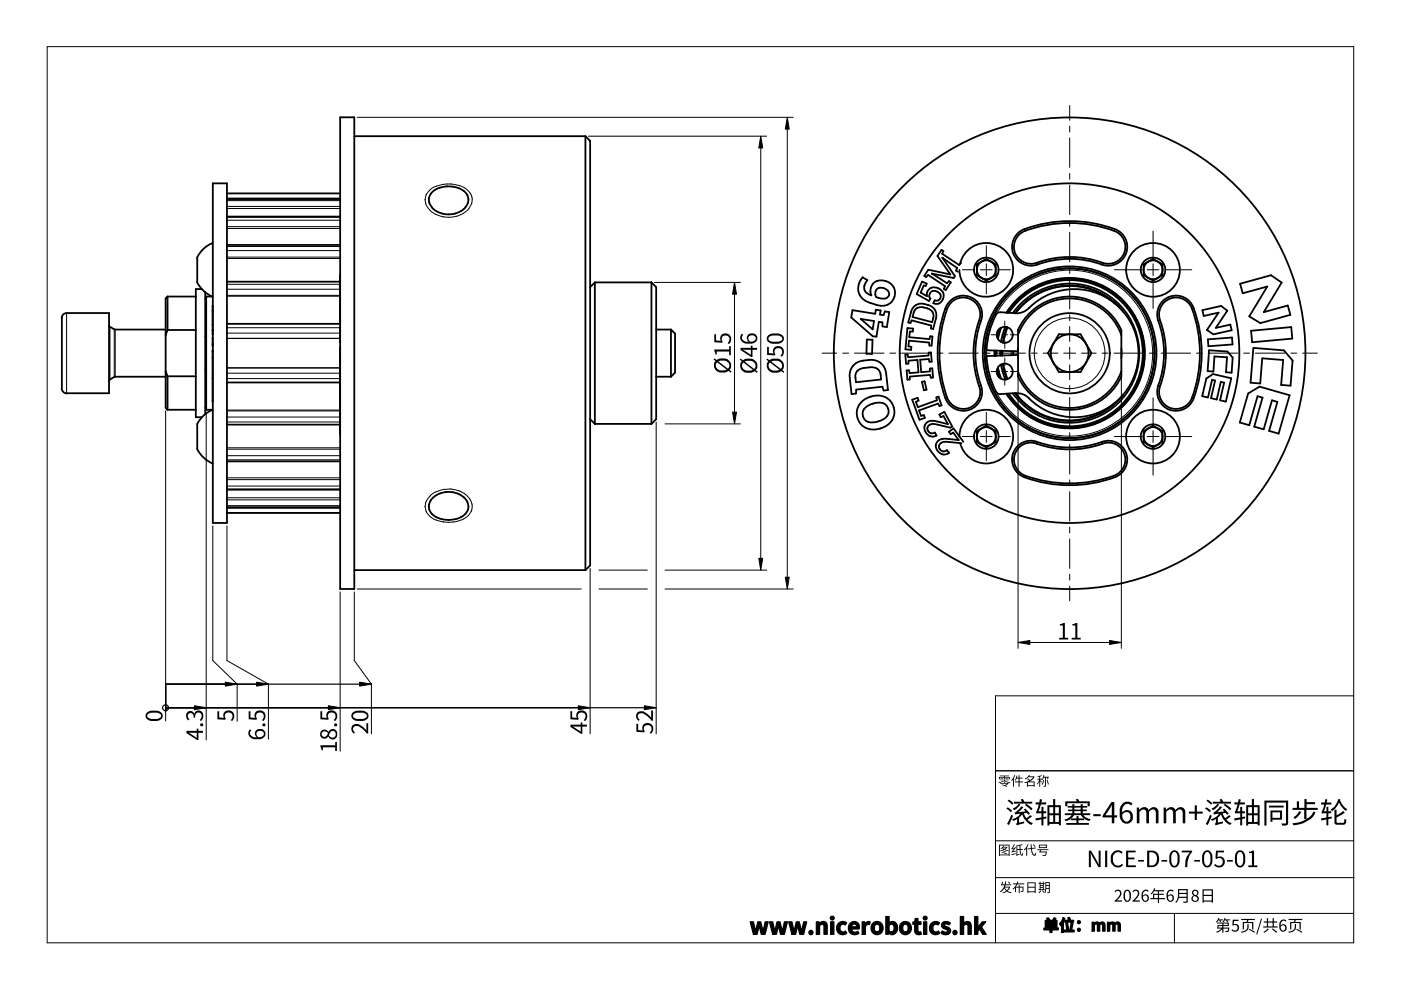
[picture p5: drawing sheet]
<svg xmlns="http://www.w3.org/2000/svg" width="297mm" height="210mm" viewBox="0 0 297 210" stroke-linecap="round" stroke-linejoin="round" font-family="sans-serif">
<g fill="none" stroke="#000" stroke-width=".38">
<path d="M45.1 38.9h3v72h-3zM72.1 24.9h3v100h-3zM75.1 28.9h49M124.1 28.9l1 1v90l-1 1M124.1 28.9v92h-49M41.8 59.8l.7 1.1 .9 1 1.7 1M41.8 54.6v5.2M45.1 51.5l-1.7 1-.9 1-.7 1.1M48.1 45.9h24M48.1 51.9h24M72.1 59.7h-24M72.1 59.9h.1"/>
<path d="M72.1 58.4v10.1M72.1 42.2h-24M72.1 41h-24M91.7 40.7a5.5 5.5 0 0 1 7.3 .5 2.75 2.75 0 0 1-1.8 3.8 4.8 4.8 0 0 1-6-1.6l-.2-.4a2.27 2.27 0 0 1 .7-2.3zM99.2 43h.1M126.1 59.9l-1 1M126.1 59.9h12M126.1 59.9v30M138.1 59.9l1 1v28l-1 1M138.1 59.9v30M182.9 58.8l1 .6a1.81 1.81 0 0 0-.6 1.9 1.81 1.81 0 0 0 1.4 1.3 2.28 2.28 0 0 1 .5-2.6 2.28 2.28 0 0 1 2.7-.4 2.72 2.72 0 0 1 1.6 3.6 2.72 2.72 0 0 1-3.7 1.4l-1.3-.4a3.2 3.2 0 0 1-1.6-5.4zM195.5 59.7l1 .4-.2 .5-.5-.1-.6 1.5 1.3 .8a1.63 1.63 0 0 1 .8-1.8 1.63 1.63 0 0 1 2 .3 1.69 1.69 0 0 1 .7 2 1.69 1.69 0 0 1-1.8 1.1l-.3-.1 .3-.6a.97 .97 0 0 0 1.3-.7 .97 .97 0 0 0-.9-1.2 1.02 1.02 0 0 0-1.3 .2 1.02 1.02 0 0 0 0 1.3l-.3 .5-2.6-1.5z"/>
<path d="M199.8 54.7l2.7 3.8-.3 .5-4.6-1 3.2 2.1 .4-.5 .4 .3-1.1 1.6-.4-.3 .3-.5-3.6-2.4-.4 .4-.4-.2 .8-1.3 4.7 1-2.7-3.9 .8-1.3 .4 .2-.2 .6 3.5 2.4 .5-.5M199.8 54.6l3.1 2.2-.2 .6 .4 .2M199.8 54.6v.1M203.5 56a5.7 5.7 0 0 1 9.1-3.3 5.7 5.7 0 0 1-1 9.6 5.7 5.7 0 0 1-8.2-5.1M207.1 56l2-1.1 2 1.1v2.4l-2 1.1-2-1.1zM215.9 49.4a8.9 8.9 0 0 1 4-1.7 27.2 27.2 0 0 1 17.2 1.2 4 4 0 0 1 1.5 5.2 4 4 0 0 1-5 2 20.6 20.6 0 0 0-14.5 .2 4 4 0 0 1-4.1-2.2 4 4 0 0 1 .9-4.7zM216.1 49.7a16.3 16.3 0 0 1 6.6-2.1 26.6 26.6 0 0 1 14.2 1.7 3.6 3.6 0 0 1 1.3 4.6 3.6 3.6 0 0 1-4.4 1.8 20.9 20.9 0 0 0-14.7 .2 3.6 3.6 0 0 1-3.8-2 3.6 3.6 0 0 1 .8-4.2zM242.5 56l2-1.1 2 1.1v2.4l-2 1.1-2-1.1zM13.1 67.4v15a1.11 1.11 0 0 0 1 1M14.1 66.4a1.03 1.03 0 0 0-1 1M14.1 66.4h9v17h-9M23.1 69l.2 .3"/>
<path d="M23.3 69.3l1.1 .6M24.4 79.9l-1.1 .6M24.4 69.9h10.7M35.1 79.9h-10.7M35.1 78.7l.4 1.1M35.5 62.9h6M35.5 70h6M35.5 62.9v7.1M35.5 62.9l-.4 .4v23.2l.4 .4M35.5 70l-.4 1M35.5 79.8v7.1M41.5 79.8h-6"/>
<path d="M42.8 61.3h-1.3v27.2h1.3M43.5 62v25.8M43.5 63.4h.2M43.7 78.4h-.2M43.7 71.4h-.2M45.1 62.9h-1.4v24h1.4M45.1 65.9h.1M45.1 68.8h.1M45.1 64.9v6M45.1 71.6v1.8M45.1 74.3v4.7M45.1 79.3v5.9"/>
<path d="M45.1 70h.1M45.1 73h.1M45.1 74.5h.1M45.1 75.8h.1M48.1 68.7h24M72.1 74.3h.1M72.1 76.4h.1M72.1 69.4v3.2M72.1 73.8v8M72.1 64.8h.1M72.1 66.8h.1M72.1 71.8h.1"/>
<path d="M139.1 69.9h3.2M142.3 69.9v10M142.3 69.9l.8 .8v8.3l-.8 .9M142.3 79.9h-3.2M181.2 77.3a5.7 5.7 0 0 1 5.1-.6 3.2 3.2 0 0 1 1.6 2.5l.4 3.5-1 .1-.2-.8-5.6 .6v.8l-1 .1-.3-3.4a3.2 3.2 0 0 1 1-2.8zM181.8 78.7l.3-.3a5.6 5.6 0 0 1 3.6-.4 1.61 1.61 0 0 1 1 1.4l.1 1.1-5.3 .5a2.52 2.52 0 0 1 .3-2.3zM182.5 67.6l2.8 .5-.3 1.7zM182.5 67.6v.1M183.8 72h1.2l-.1 3h-1.2zM184.7 62.6h.1M186 61.2a1.8 1.8 0 0 1 2.5 1.1 1.27 1.27 0 0 1-1.8 1 1.14 1.14 0 0 1-1.1-.8 1.14 1.14 0 0 1 .4-1.3zM188.5 66.2l-.9-.2-.3 .8-.7-.1 .1-.9-1-.1-.1 .8-4.9-.7-.2 1.5 4.6 4"/>
<path d="M188.5 66.2l-.5 3.2-.9-.2v-.8l-.8-.2-.5 3.2-.7-.1M191.9 75.2l.5-.1 .2 .6 4.3-.3v-.6l.5-.1 .1 2h-.4l-.2-.6-1.8 .2 .2 2.6 1.8-.1 .1-.7h.5l.1 1.9-.4 .1-.2-.6-4.3 .3v.7h-.5l-.2-2h.5l.2 .6 1.8-.1-.2-2.7-1.9 .2v.6h-.5zM192.4 69.6l1.2 .1-.1 .6h-.6l-.1 1.2 4.3 .4 .1-.6h.5l-.2 2h-.5v-.7l-4.3-.4-.1 1.2 .6 .1v.7l-1.2-.1zM193.7 65.1a3.1 3.1 0 0 1 4.5 .6l.3 .7v.7l-.7 2.7-.4-.2v-.6l-4.1-1.1-.3 .6-.4-.1 .7-2.6zM194.1 65.6a2.76 2.76 0 0 1 3.7 .8 2.63 2.63 0 0 1-.2 1.9l-4.1-1.1 .3-1.1zM197.9 64.3h.1M201.3 64a4 4 0 0 1 5-.7 4 4 0 0 1 1.7 4.7 20.9 20.9 0 0 0 .2 14.5 4 4 0 0 1-3 4.5 4 4 0 0 1-4.8-2.5 27.8 27.8 0 0 1 .4-19.9zM201.6 64.2a3.6 3.6 0 0 1 4.5-.6 3.6 3.6 0 0 1 1.5 4.3 21.3 21.3 0 0 0 .2 14.7 3.6 3.6 0 0 1-2.7 4 3.6 3.6 0 0 1-4.3-2.3 27.4 27.4 0 0 1 .4-19.5zM209.2 75.5a17.3 17.3 0 0 0 2.2 7.8l.6 .3M209.2 75.5l6.6-.2v.7M209.2 74.3l6.6 .2M210.8 74.4v1.1"/>
<path d="M210.9 74.4v1.1M211 74.4v1.1M211.3 74.4v1.1M211.3 78.5l.5 1.4M211.3 78.8l.2 .8M211.4 78.3l.5 1.8M211.5 70.1l-.2 .9M211.6 77.9l.7 2.4M211.8 69.9l-.5 1.4M211.9 69.7l-.5 1.8M212 74.4v1M212.2 77.3l.9 3.2"/>
<path d="M212.3 69.5l-.7 2.4M212.4 74.4v1M212.6 74.4v1M212.6 77.1l.9 3.3M212.7 77.1l.9 3.3M213 79.1l.2 .1M213.1 69.3l-.9 3.2M213.2 70.6l-.2 .1M213.4 66.3a15.9 15.9 0 0 1 23.8-3.5 15.9 15.9 0 0 1 0 24.2 15.9 15.9 0 0 1-23.8-3.5M213.4 66.3a15.9 15.9 0 0 1 23.8-3.4 15.9 15.9 0 0 1 0 24 15.9 15.9 0 0 1-23.8-3.4M213.5 69.4l-.9 3.3M213.6 66.3a15.8 15.8 0 0 1 23.5-3.3 15.8 15.8 0 0 1 0 23.8 15.8 15.8 0 0 1-23.5-3.3"/>
<path d="M213.6 69.4l-.9 3.3M213.9 66.4a15.5 15.5 0 0 1 23.1-3.2 15.5 15.5 0 0 1 0 23.4 15.5 15.5 0 0 1-23.1-3.1M214.7 66.4a14.8 14.8 0 0 1 21.9-2.5 14.8 14.8 0 0 1 0 22 14.8 14.8 0 0 1-21.9-2.5M214.8 74.5v.8M215.3 66.4a3.8 3.8 0 0 0 2.9-1.2 13.6 13.6 0 0 1 19.4 .3 13.6 13.6 0 0 1-.5 19.3 13.6 13.6 0 0 1-19.3-.7l-1.4-.7h-1.1a14.3 14.3 0 0 0 21.1 2M215.3 66.4l-3.7-.1a13.4 13.4 0 0 0-2.3 6.2l-.1 1.8M215.7 65.7l.2 .1M215.8 73.8v.7M215.8 79.8a12 12 0 0 0 11 7.1 12 12 0 0 0 10.9-7.1M215.8 78.7a11.6 11.6 0 0 0 11 7.8 11.6 11.6 0 0 0 10.9-7.8M215.8 71a11.6 11.6 0 0 1 11-7.7 11.6 11.6 0 0 1 10.9 7.7M215.8 79.8v-9.8a12 12 0 0 1 11-7.1 12 12 0 0 1 10.9 7.1v9.8"/>
<path d="M217.6 63.9v.1M220 62.2l.2 .1M222.5 61.1v.2M224.5 70.9h4.6l2.3 4-2.3 4h-4.6l-2.3-4zM225.4 60.6l.1 .1M228.1 60.6l-.1 .1M231 61.1l.1 .2M233.5 62.2l-.1 .1M236 63.9l-.1 .1M236.4 64.4a14.2 14.2 0 0 0-21.1 2M237.7 73.8v2.2M238.2 66.1a14.3 14.3 0 0 0-23 .3"/>
<path d="M246.6 63.7a4 4 0 0 1 6.5 1.6 27.1 27.1 0 0 1-.4 19.9 4 4 0 0 1-5.1 1.5 4 4 0 0 1-2-5 20.6 20.6 0 0 0-.2-14.4 4.1 4.1 0 0 1 1.2-3.6zM246.9 64a3.6 3.6 0 0 1 5.8 1.5 27.1 27.1 0 0 1-.3 19.5 3.6 3.6 0 0 1-4.6 1.4 3.6 3.6 0 0 1-1.8-4.5 21 21 0 0 0-.2-14.7 3.6 3.6 0 0 1 1.1-3.2zM254.9 65.8l4-.9 1.3 1-2.4 3.6 3.1-.7 .2 1.2-3.8 .9-1.4-.9 2.5-3.7-3.2 .7zM256.1 71.9l5.1-.3 .1 1.4-5.1 .4zM256.3 74.3l3.9 .2 1.2 1.3-.3 3.2-1.2-.1 .3-3.1-2.7-.2-.2 3.2-1.3-.1zM262.9 60.2l6.6-1.8 2.2 1.5-3.7 6.3 5-1.4 .6 2-6.4 1.7-2.3-1.4 3.8-6.4-5.2 1.5zM265.5 72.6l8.5-.8-.2-2.4-8.5 .7 .2 2.5M265.7 73.8l6.5 .5 1.9 2.1-.5 5.4-2-.2 .5-5.3-4.5-.3-.4 5.3-2.1-.2zM23.3 80.5l-.2 .3M41.5 86.9h-6M41.8 95.2l.7 1.1 .9 .9 1.7 1.1M41.8 90v5.2"/>
<path d="M43.5 86.4h.2M45.1 80.2h.1M45.1 86.9l-1.7 1-.9 .9-.7 1.2M48.1 97.8h24M72.1 83.8h.1M72.1 90h-24M72.1 81.1h-24M72.1 82v9.9M125.1 88.9l1 1M126.1 89.9h12M182.8 85.1a4.3 4.3 0 0 1 6.3 .3 3.7 3.7 0 0 1-3 5.6 3.5 3.5 0 0 1-4-1.7 3.5 3.5 0 0 1 .7-4.2zM183.5 86.4a3.9 3.9 0 0 1 4.3-.6 1.96 1.96 0 0 1 .5 2 1.96 1.96 0 0 1-1.6 1.4 3 3 0 0 1-3.4-.3 1.81 1.81 0 0 1 .2-2.5z"/>
<path d="M195.5 81l.5-.2 .4 1.8-.5 .2zM196.1 88.6l-.2-.6-.6 .2-.4-1.2 4-1.4 .3 .5 .4-.2-.6-1.8-.5 .2 .1 .6-4 1.4-.4-1.1 .6-.3-.3-.6-1.1 .4 1.6 4.3 1.1-.4M196.3 89.8a2.29 2.29 0 0 1 2.6-.4l2.1 .5-1-1.7-.5 .3-.3-.6 1-.6 1.7 3.1-.4 .3-2.6-.7a1.56 1.56 0 0 0-2.3 .8 1.04 1.04 0 0 0 1.6 .9l.3 .6a1.76 1.76 0 0 1-2.1-.4 1.76 1.76 0 0 1-.1-2.1zM198.6 92.3h-.1M203.4 92.6a5.7 5.7 0 0 1 8.2-5.1 5.7 5.7 0 0 1 1.1 9.5 5.7 5.7 0 0 1-9.1-3M204.3 93.7l-2.1-2.9-1 .7 .4 .5 .5-.3 1.1 1.6-2.1-.2a2.09 2.09 0 0 0-2.7 1.3 1.78 1.78 0 0 0 .9 1.7 1.78 1.78 0 0 0 1.9-.1l-.4-.6a1.03 1.03 0 0 1-1.7-.5 1.03 1.03 0 0 1 1.2-1.2l3.5 .3M207.1 91.4l2-1.2 2 1.2v2.3l-2 1.2-2-1.2zM215.2 83.4a14.4 14.4 0 0 0 23 .3M215.3 83.3l-3.2 .3M215.6 94.7a3.9 3.9 0 0 1 4.3-1 21.1 21.1 0 0 0 14.5-.2 4 4 0 0 1 4.5 3 4 4 0 0 1-2.6 4.7 27.5 27.5 0 0 1-19.8-.4 4 4 0 0 1-.9-6.1zM215.9 84l-.2 .1M215.9 95a3.5 3.5 0 0 1 3.9-.9 21.4 21.4 0 0 0 14.7-.2 3.6 3.6 0 0 1 4 2.7 3.6 3.6 0 0 1-2.3 4.3 27.5 27.5 0 0 1-19.5-.4 3.6 3.6 0 0 1-.8-5.5z"/>
<path d="M217.6 85.8v.2M220.2 87.5l-.2 .1M222.5 88.5v.1M225.5 89.1l-.1 .1M228 89.1l.1 .1M231.1 88.5l-.1 .1M233.4 87.5l.1 .1M235.9 85.8l.1 .2M242.5 91.4l2-1.2 2 1.2v2.3l-2 1.2-2-1.2zM255.8 80.3l1.4-1 3.8 .9-1.1 5-1.2-.3 .8-3.8-.7-.1-.8 3.7-1.2-.3 .8-3.7-.6-.2-.9 3.8-1.2-.3zM264.6 83.4l2.4-1.4 6.4 1.8-2.3 8.1-2-.5 1.7-6.2-1.1-.3-1.8 6.1-2-.5 1.8-6.2-1.1-.3-1.7 6.2-2-.6zM48.1 108.7h24"/>
<path d="M48.1 107.6h24M48.1 103.8h24M91.7 105.6a4.9 4.9 0 0 1 7.4 .8 2.54 2.54 0 0 1-1.9 3.5 5.6 5.6 0 0 1-5.8-1.2 2.29 2.29 0 0 1 .3-3.1z"/>
<circle cx="209.1" cy="57.2" r="2.6"/>
<circle cx="209.1" cy="57.2" r="2"/>
<circle cx="244.5" cy="57.2" r="2"/>
<circle cx="244.5" cy="57.2" r="2.61"/>
<circle cx="244.5" cy="57.2" r="5.7"/>
<circle cx="213" cy="71" r="1.69"/>
<circle cx="213" cy="78.8" r="1.7"/>
<circle cx="226.8" cy="74.9" r="36"/>
<circle cx="226.8" cy="74.9" r="18"/>
<circle cx="226.8" cy="74.9" r="18.4"/>
<circle cx="226.8" cy="74.9" r="4"/>
<circle cx="226.8" cy="74.9" r="8.5"/>
<circle cx="226.8" cy="74.9" r="50"/>
<circle cx="209.1" cy="92.6" r="2.6"/>
<circle cx="209.1" cy="92.6" r="1.99"/>
<circle cx="244.5" cy="92.6" r="2.61"/>
<circle cx="244.5" cy="92.6" r="5.7"/>
<circle cx="244.5" cy="92.6" r="1.99"/>
</g>
<g fill="none" stroke="#000" stroke-width=".21">
<path d="M48.1 42h24M48.1 53.1h24M48.1 48.1h24M48.1 54.8h24M48.1 44.2h24M72.1 42.2h-24M72.1 43.8h-24M72.1 46.1h-24M72.1 52.3h-24M72.1 48.4h-24M72.1 46.7h-24M72.1 42.5h-24"/>
<path d="M72.1 54.5h-24M217.2 48.6l.2 .3M219.8 55.7l.2 .4M233.8 55.7l-.2 .4M236.4 48.6l-.2 .3M14.1 66.4v17M23.3 69.3v11.2M24.2 69.8v10.1M24.4 69.9v10M48.1 71.8h24M48.1 78h24M72.1 61.3h-24"/>
<path d="M72.1 78h-24M72.1 62.8h-24M72.1 70.6h-24M72.1 69.5h-24M72.1 71.7h-24M72.1 79.1h-24M72.1 60.3h-24M72.1 62.6h-24M200.5 65.3l.4 .1M207.6 67.9l.4 .1M209.2 74.3v1.2M211.2 66.6a17.6 17.6 0 0 1 26.7-5.3 17.6 17.6 0 0 1 0 27.2 17.6 17.6 0 0 1-26.7-5.3"/>
<path d="M214.4 74.5v.8M246 67.9l-.4 .1M253.1 65.3l-.4 .1M48.1 88.4h24M48.1 87.1h24M48.1 86.9h24M48.1 95.2h24M48.1 80.3h24M72.1 89.5h-24M72.1 97.5h-24M72.1 96.6h-24M72.1 94.9h-24"/>
<path d="M200.9 84.3l-.4 .2M208 81.7l-.4 .2M220 93.7l-.2 .3M233.6 93.7l.2 .3M245.6 81.7l.4 .2M252.7 84.3l.4 .2M48.1 108.7h24M48.1 107.2h24M48.1 105.5h24M48.1 103.7h24M48.1 103.1h24M48.1 101.3h24"/>
<path d="M72.1 106h-24M72.1 101.7h-24M72.1 107.7h-24M72.1 107.5h-24M217.4 100.8l-.2 .4M236.2 100.8l.2 .4"/>
<circle cx="226.8" cy="74.9" r="7.5"/>
</g>
<path d="M90.1 42.3l.2-1a4.3 4.3 0 0 1 3.7-2.2 5.5 5.5 0 0 1 5.9 2.2 3.3 3.3 0 0 1-2.4 4.3 6.7 6.7 0 0 1-3.5 .4M90.1 42.3v.1M90.1 42.4a4.2 4.2 0 0 0 3.9 3.6M94 46h.1M90.1 107.4a4.3 4.3 0 0 1 3.9-3.6l1.4-.1a4.6 4.6 0 0 1 4.7 3.5 3.4 3.4 0 0 1-3 3.3l-2 .2h-1.1M90.1 107.4h.1M90.1 107.4a3.6 3.6 0 0 0 3.5 3.2l.4 .1M94 110.7h.1" fill="none" stroke="#000" stroke-width=".21"/>
<path d="M10 9.9h277v190h-277z" fill="none" stroke="#000" stroke-width=".21"/>
<path d="M287 147.5h-75.9v52.4M211.1 163.4h75.9M211.1 178.3h75.9M249 193.7v6.2M286.9 193.7h-75.8M287.1 186.1h-76" fill="none" stroke="#000" stroke-width=".21"/>
<g fill="#000">
<path d="M151.4 74.1h3.2v-.7h.3v1.9h-.3v-.8h-2.6v.7h-.3zM151.4 70.9h.4v1.3l1 .1a1.14 1.14 0 0 1 .8-1.6 1.14 1.14 0 0 1 1.4 1.1v.5l-.3 .5-.2 .2-.2-.3a.84 .84 0 0 0 .4-1.1 .84 .84 0 0 0-1.1-.4 .84 .84 0 0 0-.4 1.1l-.1 .4-1.7-.1zM162.6 73.5h.4v1.4l1 .1a1.14 1.14 0 0 1 .8-1.6 1.14 1.14 0 0 1 1.4 1.1l-.3 1-.2 .1-.3-.2a.84 .84 0 0 0 .5-1.1 .84 .84 0 0 0-1.2-.4 .84 .84 0 0 0-.3 1.1l-.1 .4-1.7-.1zM224.7 132.3l1.1-.2v3.1h.7v.4h-1.9v-.4h.7v-2.6h-.6zM227.4 132.3l1-.2v3.1h.7v.4h-1.9v-.4h.8v-2.6h-.6zM39.8 151a.88 .88 0 0 1 1.4 .4 1 1 0 0 1 1.3-.7 1 1 0 0 1 .6 1.3l-.5 .9-.3-.2a.82 .82 0 0 0 .5-1 .82 .82 0 0 0-.8-.6 .81 .81 0 0 0-.6 1.1h-.4a.72 .72 0 0 0-.6-1 .7 .7 0 0 0-.6 .6 .7 .7 0 0 0 .4 .7l-.3 .2a1.27 1.27 0 0 1-.1-1.7zM46.1 150.8h.4v1.3l1 .1a1.14 1.14 0 0 1 .8-1.6 1.14 1.14 0 0 1 1.4 1.2l-.1 .5-.3 .5-.1 .1-.3-.2a.84 .84 0 0 0 .4-1.1 .84 .84 0 0 0-1.1-.4 .84 .84 0 0 0-.4 1.1l-.1 .3-1.6-.1zM52.7 150.8h.4v1.3l1 .1a1.14 1.14 0 0 1 .8-1.6 1.14 1.14 0 0 1 1.4 1.2l-.4 1-.1 .1-.3-.2a.84 .84 0 0 0 .5-1.1 .84 .84 0 0 0-1.2-.4 .84 .84 0 0 0-.4 1.1v.3l-1.7-.1zM67.9 158h3.2v-.7h.3v1.9h-.3v-.7h-2.6v.6h-.3zM67.9 150.8h.4v1.3l1 .1a1.14 1.14 0 0 1 .8-1.6 1.14 1.14 0 0 1 1.4 1.2l-.3 1-.2 .1-.3-.2a.84 .84 0 0 0 .5-1.1 .84 .84 0 0 0-1.2-.4 .84 .84 0 0 0-.4 1.1v.3l-1.7-.1zM74.7 153.9a1.32 1.32 0 0 1 1.9 0l1.1 1v-1.6h.4v2.2h-.3l-.9-.9a1.47 1.47 0 0 0-1.8-.6l-.2 .3a.79 .79 0 0 0 .4 1l-.3 .3a1.21 1.21 0 0 1-.3-1.7zM120.9 150.8h.4v1.3l1 .1a1.14 1.14 0 0 1 .8-1.6 1.14 1.14 0 0 1 1.4 1.2l-.1 .5-.2 .5-.2 .1-.3-.2a.84 .84 0 0 0 .5-1.1 .84 .84 0 0 0-1.2-.4 .84 .84 0 0 0-.4 1.1v.3l-1.7-.1z"/>
<path d="M135.1 151.2a1.32 1.32 0 0 1 1.9 0l1.1 1v-1.6h.3v2.2h-.2l-.9-.9a1.47 1.47 0 0 0-1.8-.6l-.2 .3a.79 .79 0 0 0 .3 1l-.2 .3a1.21 1.21 0 0 1-.3-1.7zM134.9 153.5h.4v1.3l1 .1a1.16 1.16 0 0 1 1.1-1.6 1.16 1.16 0 0 1 1 1.6l-.4 .7-.3-.3a.84 .84 0 0 0 .5-1.1 .84 .84 0 0 0-1.2-.4 .84 .84 0 0 0-.4 1.1v.4l-1.7-.1zM212 164.4h1.9v.2h-.9v.1h1.1v.5h-.2v-.3h-.9v.4h-.2v-.4h-.8v.3h-.2v-.5h1v-.1h-.8zM212.1 165.3h.6v.1h-.6zM212.1 165h.6v.2h-.6zM211.7 165.9l1.3-.5 .4 .3 .8 .2-.1 .1-1.2-.4-1.1 .4zM213.2 165.3h.6v.1h-.6zM213.2 165h.6v.2h-.6zM212.1 166h.9l-.2-.2 .1-.1 .2 .2-.1 .1 .9 .1-.7 .5 .3 .1-.1 .1-1-.4 .1-.1 .5 .2 .5-.3h-1.4zM214.4 172.7l.4 .3-.9 1.9-.4-.2zM213.4 171.4l.2-.2 1 .7-.3 .3zM213.6 169.8l.3-.3 1 .8-.3 .3z"/>
<path d="M214.7 171.4l1.3-1 .4 .2-.9 .9-.5 .3zM215 164.3l.2 .1-.2 .6v1.8h-.2v-1.5l-.3 .3-.1-.2zM215.5 164.5h.2l-.1 .4h.4v-.5h.2v.5h.6v.2h-.6v.6h.7v.2h-.7v.9h-.2v-.9h-.8v-.2h.8v-.6h-.5l-.2 .4-.1-.1zM217.6 170.4l1.3 1.1-.3 .3-1.3-1.1zM217.9 179l.2 .1-.3 .5v1.9h-.2v-1.6l-.4 .4-.1-.2zM215.1 172.3l1.1-.9 .3-.4 .5 .1-1.1 1.1 1.5-.2-.3-.4 .3-.2 1 1.1-.4 .3-.3-.4h-.6l.5 1.1 .8-.7 .4 .3-.9 .7 .7 .6 .4 .1-.3 .4a3.7 3.7 0 0 1-2-2.2l-.6 .6v1.1l1-.2 .1 .3-1.6 .5-.2-.3 .2-.3 .1-.8-.9 .5-.2-.4 1.3-.7 .4-.5-1.1 .2zM215 170h1.7l-.3-.5 .5-.1 .3 .6h1.6v.4h-3.8zM219 179.1l.1-.1 .5 .5-.2 .1zM218.5 179h.2l.1 .8 .8-.1v.2l-.8 .1 .3 1.1 .3 .1 .1-.4 .2 .1-.1 .2a.4 .4 0 0 1-.4 .4 .4 .4 0 0 1-.4-.5l-.2-1-.7 .1v-.2l.7-.1zM221.2 165.4h.2l-.4 1-.2-.1zM219.6 170.1h.8l.1-.7 .4 .1-.1 .6h1v.5h-1.1l-.5 1.4h.6v-.9h.4v.9h.6v.4h-.6v.8l.6-.1 .1 .4-.7 .1v1.4h-.4v-1.3l-1.2 .3-.1-.5 1.3-.2v-.9l-1 .1-.2-.4 .6-1.5h-.6zM221.9 165.4h.2l.3 .9-.2 .1z"/>
<path d="M220 164.6l.8-.2 .1 .1-.4 .1v.5h.4v.2l.3-1 .2 .1-.1 .3h1.1l-.2 .5h-.2l.1-.3h-.3l-.1 1.9h-.4l-.1-.2h.4v-1.7h-.3l-.3 .5-.5-.1 .4 .5-.1 .2-.3-.4v1.2h-.2v-1.2l-.3 .7-.1-.1 .4-.9h-.4v-.2h.4v-.4h-.3zM225.8 169.9h2.5l-.2-.4 .4-.1 .4 .5h2.1v1h-.4v-.6h-4.3v.6h-.5zM226.1 174.5h2.1v-.6h-1.2v-.4h1.2v-.5h.5v.5h1.2v.4h-1.2v.6h2.2v.4h-4.8zM231.8 172.6h1.6v.5h-1.6zM241 171.2h.5v.5a1.11 1.11 0 0 1 1-.6 1.11 1.11 0 0 1 1 .7 1.11 1.11 0 0 1 1.4-.6 1.11 1.11 0 0 1 .7 1.2v2.2h-.5v-2.1a.71 .71 0 0 0-.4-.9 .71 .71 0 0 0-.9 .4l-.2 .1v2.5h-.6v-2.1a.71 .71 0 0 0-.4-.9 .71 .71 0 0 0-.9 .4l-.1 .1v2.5h-.6zM246.7 171.2h.5v.5a1.11 1.11 0 0 1 1-.6 1.11 1.11 0 0 1 1 .7 1.11 1.11 0 0 1 1.4-.6 1.11 1.11 0 0 1 .7 1.2v2.2h-.6v-2.1a.71 .71 0 0 0-.4-.9 .71 .71 0 0 0-.9 .4l-.1 .1v2.5h-.6v-2.1a.71 .71 0 0 0-.4-.9 .71 .71 0 0 0-.9 .4l-.1 .1v2.5h-.6zM253.3 170.7h.5v1.4h1.2v.4h-1.2v1.3h-.5v-1.3h-1.2v-.4h1.2zM256.6 172.7l.3 .3-.9 1.9-.4-.2zM255.5 171.4l.3-.2 .9 .7-.3 .3zM255.8 169.8l.3-.3 .9 .8-.3 .3zM256.9 171.4l1.2-1 .4 .2-.9 .9-.5 .3zM259.7 170.4l1.4 1.1-.3 .3-1.3-1.1z"/>
<path d="M257.2 172.3l1.1-.9 .4-.4 .4 .1-1 1.1 1.5-.2-.4-.4 .3-.2 1 1.1-.3 .3-.3-.4h-.7l.6 1.1 .8-.7 .3 .3-.9 .7 .7 .6 .4 .1-.3 .4a3.7 3.7 0 0 1-1.9-2.2l-.7 .6v1.1l1.1-.2v.3l-1.6 .5-.2-.3 .3-.3v-.8l-.8 .5-.3-.4 1.4-.7 .4-.5-1.1 .2zM257.1 170h1.7l-.2-.5 .4-.1 .3 .6h1.7v.4h-3.9zM261.7 170.1h.8l.1-.7 .5 .1-.2 .6h1v.5h-1.1l-.5 1.4h.7v-.9h.4v.9h.5v.4h-.5v.8l.6-.1v.4l-.6 .1v1.4h-.4v-1.3l-1.2 .3-.1-.5 1.3-.2v-.9l-1.1 .1-.1-.4 .6-1.5h-.7zM268.1 169.7h5l-.1 5.2-.3 .1h-.9l-.1-.4 1-.1v-4.3h-4.2v4.8h-.4zM275.5 172l.4 .1-.3 .6-1 .9-.4-.3 1-.8zM275 169.9h.4v1.4h1.2v-1.9h.4v.7h1.8v.4h-1.8v.8h2.4v.4h-2.4v1.9l1.1-.9 .4-.7 .4 .2a4.1 4.1 0 0 1-2.5 2.3l-2.2 .5-.2-.4 2.2-.5 .8-.4h-.5v-2h-2.5v-.4h1zM280.1 170.1h.8l.1-.7 .4 .1-.1 .6h1v.5h-1.1l-.5 1.4h.5v-.9h.4v.9h.7v.4h-.7v.9l.7-.2 .1 .4-.8 .2v1.3h-.4v-1.2l-1 .2-.1-.5 1.1-.2v-.9l-.9 .1-.1-.4 .6-1.5h-.7zM282.9 171.7h.5v1.2l1.4-1 .3 .4-1.7 1v1.1h1.4l.2-.2v-.6l.3 .2a.74 .74 0 0 1-.3 1.1h-1.6l-.4-.2zM283.7 169.4l.5 .1v.1a3.1 3.1 0 0 0 1.5 2l-.4 .3-1-1-.4-.7-.8 1.3-.7 .5-.3-.3 .8-.7zM159.1 195.4h.6l.5 2.1 .5-2.1h.6l.5 2.1 .4-2.1h.7l-.7 2.7h-.8l-.4-1.9-.5 1.9h-.8zM163.1 195.4h.7l.4 2.1 .6-2.1h.6l.5 2.1 .4-2.1h.7l-.7 2.7h-.8l-.5-1.9-.4 1.9h-.8zM167.2 195.4h.7l.4 2.1 .5-2.1h.7l.4 2.1 .5-2.1h.6l-.6 2.7h-.8l-.5-1.9-.4 1.9h-.8z"/>
<path d="M173.1 195.4h.5l.1 .4a.92 .92 0 0 1 1.1-.4 .92 .92 0 0 1 .6 1v1.7h-.7v-1.6a.48 .48 0 0 0-.3-.5 .48 .48 0 0 0-.6 .3v1.8h-.7zM176.1 195.4h.7v2.7h-.7zM177.7 195.9a1.29 1.29 0 0 1 1.8-.2l-.3 .4a.72 .72 0 0 0-.9 0 .72 .72 0 0 0-.2 .9 .68 .68 0 0 0 .5 .6 .68 .68 0 0 0 .7-.2l.2 .4-.1 .2a1.33 1.33 0 0 1-1.5-.1 1.33 1.33 0 0 1-.5-1.3zM182.8 195.4h.6v.5a.8 .8 0 0 1 1.1-.5l-.1 .6a.64 .64 0 0 0-.9 .5v1.6h-.7zM194 194.7h.6v.7h.7v.6h-.7v1.4l.3 .2h.3l.1 .5-.5 .1a.83 .83 0 0 1-.9-1v-1.2h-.4v-.5l.5-.1zM195.8 195.4h.7v2.7h-.7zM197.4 195.9a1.3 1.3 0 0 1 1.8-.2l-.3 .4a.72 .72 0 0 0-.9 0 .72 .72 0 0 0-.2 .9 .68 .68 0 0 0 .5 .6 .68 .68 0 0 0 .7-.2l.2 .4-.8 .4a1.38 1.38 0 0 1-1.3-.9 1.38 1.38 0 0 1 .3-1.4zM199.8 195.7a1.29 1.29 0 0 1 1.7 0l-.3 .4-.3-.1a.34 .34 0 0 0-.6 0 .34 .34 0 0 0 .4 .5 .86 .86 0 0 1 .8 .9 .86 .86 0 0 1-1 .8h-.4l-.6-.4 .3-.4 .8 .2a.26 .26 0 0 0 .3-.2 .26 .26 0 0 0-.2-.3h-.1a.88 .88 0 0 1-.8-.5 .88 .88 0 0 1 0-.9zM203.6 194.3h.7v1.5a.91 .91 0 0 1 1.1-.4 .91 .91 0 0 1 .5 1v1.7h-.7v-1.6a.48 .48 0 0 0-.3-.5 .48 .48 0 0 0-.6 .3v1.8h-.7zM206.6 194.3h.7v2.3l1-1.2h.7l-.9 1.1 1 1.6h-.8l-.6-1.1-.4 .4v.7h-.7zM212.4 180.7l1.1 .2-.1 .2-1.1-.3zM212.7 180.4l.6 .2-.1 .1-.6-.2z"/>
<path d="M213.7 187l.2-.1 .3 .4-.2 .1zM214.4 181.1l1-.2v.2l-.9 .2zM215 179l.1 .1-.4 .8 .4-.1 .1-.2 .2 .1-.6 .8 .6-.1v.1l-.9 .3-.1-.2 .5-.6-.4 .1-.1-.2zM214.8 187.3h.7l.2-.4h.2l-.1 .4h1.4v.2h-1.5l-.3 .5h.6v-.4h.2v.4h.8v1l-.6 .1v-.2h.4v-.7h-.6v1.2h-.2v-1.2h-.6v.9h-.2v-.9l-.4 .4-.1-.2 .3-.2 .5-.7h-.7zM220.5 188.8h.2l-.4 .6-.1-.1zM220.9 188.9l.2-.1 .3 .4-.2 .1zM219.9 180.1h2.4v.1h-1.6l-.1 .3 1.4 .1a.68 .68 0 0 1-.2 .7 .68 .68 0 0 1-.8 .1v-.1l.6-.1 .1-.5h-1.4l.2-.5h-.6zM225.4 194.6l.4 .1-.3 .7v2.3h-.4v-1.7l-.3 .3-.2-.5zM225.8 195.1h.7l-.1-.5 .4-.1 .1 .5-.3 .1h1v.4h-1.8zM225.9 195.7l.4-.1 .2 1.4-.4 .1zM227.1 195.6l.4 .1-.3 1.5h.5v.4h-2.1v-.4h1.2zM230.9 180.4h.4l1.7 2.9-.1-2.9h.5v3.5h-.5l-1.7-3 .1 3h-.4z"/>
<path d="M231.5 195.5h.5v.3l.3-.2a.56 .56 0 0 1 .8 .2 .64 .64 0 0 1 .8-.3 .64 .64 0 0 1 .4 .7v1.2h-.5v-1.2l-.2-.3-.4 .2v1.3h-.5v-1.2l-.3-.3-.4 .2v1.3h-.5zM234.8 195.5h.4v.3l.3-.2a.56 .56 0 0 1 .9 .2 .64 .64 0 0 1 .7-.3 .64 .64 0 0 1 .4 .7v1.2h-.4v-1.2l-.3-.3-.4 .2v1.3h-.5v-1.2l-.2-.3-.4 .2v1.3h-.5zM236.4 188.9a.83 .83 0 0 1 1.2 0 .83 .83 0 0 1-.1 1.2l-.7 .8h1.1v.3h-1.6v-.2a1.78 1.78 0 0 0 1.1-1.8l-.3-.3-.6 .3-.2-.2zM236.1 180.6a1.42 1.42 0 0 1 1.9 .1l-.2 .3a1.09 1.09 0 0 0-1.4-.2 1.09 1.09 0 0 0-.4 1.3 1.11 1.11 0 0 0 .5 1.3 1.11 1.11 0 0 0 1.4-.3l.2 .3a1.5 1.5 0 0 1-1.8 .4 1.5 1.5 0 0 1-.8-1.7 1.5 1.5 0 0 1 .6-1.5zM238.8 180.4h2v.3h-1.6v1.1h1.3v.4h-1.3v1.3h1.6v.4h-2zM240.2 188.9a.83 .83 0 0 1 1.2 0 .83 .83 0 0 1-.1 1.2l-.7 .8h1.1v.3h-1.6v-.2a1.78 1.78 0 0 0 1.1-1.8l-.3-.3-.6 .3-.2-.2zM241.3 182.3h1.2v.4h-1.2zM246.2 182.3h1.3v.4h-1.3zM250.6 180.4h2.2v.2a4.8 4.8 0 0 0-1.1 3.3h-.4v-1.4l.3-.8 .7-1h-1.7zM253.2 182.3h1.2v.4h-1.2zM258.3 194.6l.2 .1-.1 .2h.9v.2h-.5l.1 .4h-.2l-.2-.4h-.2l-.3 .5-.2-.1zM257.8 180.4h1.7v.3h-1.3l-.1 1a1.14 1.14 0 0 1 1.6 .9 1.14 1.14 0 0 1-1.2 1.3l-1-.3-.1-.1 .2-.3a.84 .84 0 0 0 1.2 .4 .84 .84 0 0 0 .4-1.1 .84 .84 0 0 0-1.2-.4l-.3-.1z"/>
<path d="M259.6 194.6l.3 .1-.1 .2h1v.2h-.6l.2 .4h-.2l-.3-.4h-.2l-.3 .5-.2-.2zM260.2 182.3h1.2v.4h-1.2zM261.4 195h1.2v.3h-1v.7a.85 .85 0 0 1 1 .4 .85 .85 0 0 1-.3 1.1 .85 .85 0 0 1-1.1-.2v-.3a.6 .6 0 0 0 .9 .3 .6 .6 0 0 0 .2-.8 .6 .6 0 0 0-.8-.2l-.2-.1zM263.1 194.8h3v.3h-1.4l-.2 .4h1.2v1.6h-.2v-1.4h-1.8v1.4h-.2v-1.6h.8l.1-.4h-1.3zM264.5 195.9h.2v.6a1.07 1.07 0 0 1-.8 1.1l-.7 .2-.1-.2a1.39 1.39 0 0 0 1.3-.8zM264.8 180.6l1.1-.2v3.1h.7v.4h-1.9v-.4h.7v-2.6h-.6zM264.9 196.9l1.1 .7-.1 .2-1.2-.7zM267.4 194.8h.2l-1 3.3h-.3zM267.9 197.6l.9-.7 .2 .1-.9 .8zM269.6 197l.3-.1 .9 .7-.2 .2zM273.2 194.8h2.9v.3h-1.3l-.2 .4h1.2v1.6h-.3v-1.4h-1.7v1.4h-.3v-1.6h.8l.2-.4h-1.3zM274.5 195.9h.3v.6a1.07 1.07 0 0 1-.9 1.1l-.6 .2-.2-.2a1.39 1.39 0 0 0 1.4-.8z"/>
<path d="M274.9 196.9l1.2 .7-.2 .2-1.1-.7z"/>
<path d="M151.5 76l.5 .3a1.97 1.97 0 0 1 2.9 .6l.1 .4a1.17 1.17 0 0 1-.3 1.1l.4 .4-.2 .2-.5-.4a1.96 1.96 0 0 1-2.9-.5l-.1-.4a1.19 1.19 0 0 1 .3-1.1l-.4-.4zM152.3 76.6l2 1.6 .2-.3a1.1 1.1 0 0 0-.2-1.2 1.1 1.1 0 0 0-1.1-.2zM152 76.9l-.2 .2a1.09 1.09 0 0 0 .3 1.1 1.09 1.09 0 0 0 1.1 .3l.9-.1-2-1.6z"/>
<path d="M157 76l.5 .4a1.97 1.97 0 0 1 2.9 .5l.2 .4a1.16 1.16 0 0 1-.4 1.2l.5 .3-.2 .3-.5-.4a1.96 1.96 0 0 1-2.9-.6l-.2-.3a1.19 1.19 0 0 1 .4-1.2l-.4-.3zM157.9 76.7l2 1.5 .2-.3a1.1 1.1 0 0 0-.2-1.1 1.1 1.1 0 0 0-1.2-.3zM157.5 76.9l-.1 .3a1.09 1.09 0 0 0 .2 1.1 1.09 1.09 0 0 0 1.1 .3l.9-.2-2-1.5z"/>
<path d="M157.2 70.9l.1-.1 .3 .2-.3 .5a.92 .92 0 0 0 .9 .9l.6 .1a1.02 1.02 0 0 1-.3-1.4 1.02 1.02 0 0 1 1.3-.4 1.11 1.11 0 0 1 .8 1.2 1.11 1.11 0 0 1-1.2 1 2.33 2.33 0 0 1-2.2-.5 1.18 1.18 0 0 1 0-1.5zM158.8 71.3a.78 .78 0 0 0 .4 1.2 .78 .78 0 0 0 1-.7v-.1a.85 .85 0 0 0-1.4-.4z"/>
<path d="M157 73.7h2.2v-.4h.3v.4h1v.5h-1v1.5h-.2l-2.3-1.5zM157.5 74.1l1.7 1.1v-1z"/>
<path d="M162.7 76l.4 .4a1.97 1.97 0 0 1 3 .5l.1 .4a1.16 1.16 0 0 1-.3 1.2l.4 .3-.2 .2-.5-.3a1.96 1.96 0 0 1-2.9-.6l-.1-.4a1.19 1.19 0 0 1 .3-1.1l-.4-.3zM163.5 76.7l2 1.5 .2-.3a1.1 1.1 0 0 0-.2-1.1 1.1 1.1 0 0 0-1.1-.3zM163.2 76.9l-.2 .3a1.09 1.09 0 0 0 .3 1.1 1.09 1.09 0 0 0 1.1 .3l.8-.2-2-1.5z"/>
<path d="M162.9 71.1a2.4 2.4 0 0 1 3.3 .4v.3a1.13 1.13 0 0 1-1.2 1.1 2.72 2.72 0 0 1-2.1-.4 .97 .97 0 0 1 0-1.4zM163.1 71.4l-.1 .2a.6 .6 0 0 0 .5 .8l.9 .1a1.13 1.13 0 0 0 1.4-.6v-.1a.79 .79 0 0 0-.9-.7h-1z"/>
<path d="M31.2 151.1a2.4 2.4 0 0 1 3.3 .4 1.13 1.13 0 0 1-1.2 1.4 2.72 2.72 0 0 1-2.1-.4 .97 .97 0 0 1 0-1.4zM31.4 151.4l-.2 .2a.6 .6 0 0 0 .6 .8h.9a1.13 1.13 0 0 0 1.4-.5v-.1a.79 .79 0 0 0-.9-.7h-1z"/>
<path d="M39.5 155h2.2v-.5h.4v.5h.9v.4h-.9v1.5h-.3l-2.3-1.5zM40 155.3l1.7 1.1v-1z"/>
<path d="M52.9 154.7l.1-.1 .3 .3-.3 .4a.92 .92 0 0 0 .9 1h.6a1.02 1.02 0 0 1-.3-1.3 1.02 1.02 0 0 1 1.3-.4 1.11 1.11 0 0 1 .8 1.2 1.11 1.11 0 0 1-1.2 .9 2.32 2.32 0 0 1-2.2-.5 1.18 1.18 0 0 1 0-1.5zM54.5 155.2a.78 .78 0 0 0 .4 1.1 .78 .78 0 0 0 1-.6v-.1a.85 .85 0 0 0-1.4-.4z"/>
<path d="M68.1 155a1.01 1.01 0 0 1 1.6 .2 .95 .95 0 0 1 1.1-.6 .95 .95 0 0 1 .7 1.1 1 1 0 0 1-.8 1.1 1 1 0 0 1-1.1-.7 .94 .94 0 0 1-1.4 .3 .94 .94 0 0 1-.1-1.4zM69.8 155.7a.7 .7 0 0 0 1.4 0 .7 .7 0 0 0-1.4 0zM68.3 155.3a.62 .62 0 0 0 .3 .9 .62 .62 0 0 0 .9-.6 .57 .57 0 0 0-.8-.5z"/>
<path d="M74.8 151.1a2.4 2.4 0 0 1 3.3 .4 1.13 1.13 0 0 1-1.2 1.4 2.72 2.72 0 0 1-2.1-.4 .97 .97 0 0 1 0-1.4zM75 151.4l-.1 .2a.6 .6 0 0 0 .5 .8h.9a1.13 1.13 0 0 0 1.5-.5v-.1a.79 .79 0 0 0-1-.7h-1z"/>
<path d="M120.9 153.6h2.2v-.4h.4v.4h.9v.5h-.9v1.5h-.3l-2.3-1.5zM121.4 154l1.7 1.1v-1z"/>
<path d="M211.8 179.1h2.3v2.4l-.2-.1-2.1 .1zM212 179.3v1.9h1.9v-1.9z"/>
<path d="M212.1 179.9l.6-.6 .2 .1-.1 .1h.7l.1 .1-.1 .2-.4 .3 .7 .2-.1 .1h-.3a.69 .69 0 0 0-1 0l-.3 .1-.1-.2 .8-.2-.3-.3-.3 .2zM212.6 179.7l.3 .3 .4-.3z"/>
<path d="M217.2 165.1l.5-.2 .5-.6 .2 .1-.2 .2 1.1 .1-.2 .4-.8 .6h1.1v1.1h-.3v-.1h-1.2v.1h-.2v-.9l-.4 .2-.1-.2 1-.4-.4-.3 .1-.1 .3 .2a.73 .73 0 0 0 .8-.5 2.15 2.15 0 0 0-1.6 .4zM217.9 165.9v.6h1.2v-.6z"/>
<path d="M220.3 179.1h1.7v.7h-1.7zM220.5 179.3v.3h1.3v-.3z"/>
<path d="M223.3 169.4h.4v1.3h1.2v4.3h-.4v-.3h-2v.3h-.4v-4.3h1.2zM222.5 172.9v1.4h.8v-1.4zM223.7 172.9v1.4h.8v-1.4zM222.5 171.1v1.3h.8v-1.3zM223.7 171.1v1.3h.8v-1.3z"/>
<path d="M226.4 170.9h1v-.4h.4v.4h1.3v-.4h.5v.4h.9v.3h-.9v.5h.8v.3h-.8v.4h1.6v.4h-1.5l.4 .4 1.2 .5-.3 .4-1.4-.7-.4-.6h-1.5l-.4 .6-1.4 .7-.2-.3 1.1-.6 .4-.4h-1.4v-.4h1.6v-.4h-.9v-.3h.9v-.5h-1zM227.8 172v.4h1.3v-.4zM227.8 171.2v.5h1.3v-.5z"/>
<path d="M235.6 170.1h.7v2.8h.6v.4h-.6v1.3h-.6v-1.3h-1.9v-.4zM235.7 170.7l-1.3 2.2h1.3z"/>
<path d="M238.1 170.3a1.49 1.49 0 0 1 2 .1l-.3 .4a1.02 1.02 0 0 0-1.7 .3l-.2 1.2a1.25 1.25 0 0 1 1.5-.5 1.25 1.25 0 0 1 .8 1.4 1.35 1.35 0 0 1-1.1 1.4 1.35 1.35 0 0 1-1.5-.9 5.6 5.6 0 0 1 0-2.8zM238.1 172.5a1.08 1.08 0 0 0 .8 1.7 1 1 0 0 0 .8-1.2 1 1 0 0 0-1.1-.8z"/>
<path d="M265.4 169.4h.5v1.3h1.2v4.3h-.5v-.3h-2v.3h-.4v-4.3h1.2zM264.6 172.9v1.4h.8v-1.4zM265.9 172.9v1.4h.7v-1.4zM264.6 171.1v1.3h.8v-1.3zM265.9 171.1v1.3h.7v-1.3z"/>
<path d="M269.4 171.8h2.4v2h-2v.4h-.4zM269.8 172.2v1.2h1.6v-1.2z"/>
<path d="M180.4 195.6a1.16 1.16 0 0 1 1.4 0 1.16 1.16 0 0 1 .4 1.4h-1.6a.77 .77 0 0 0 .5 .6 .77 .77 0 0 0 .8-.2l.2 .5a1.42 1.42 0 0 1-2-.3 1.42 1.42 0 0 1 .3-2zM180.6 196.2l-.1 .3h1.1a.53 .53 0 0 0-.3-.6 .53 .53 0 0 0-.7 .3z"/>
<path d="M184.6 196.8a1.36 1.36 0 0 1 2.7 0 1.36 1.36 0 0 1-2.7 0zM185.6 196a.87 .87 0 0 0-.3 .9 .87 .87 0 0 0 .7 .7 .83 .83 0 0 0 .6-.9 .83 .83 0 0 0-.8-.7z"/>
<path d="M187.8 194.3h.7v1.4l.1-.1a1.06 1.06 0 0 1 1.2 0 1.06 1.06 0 0 1 .5 1.1 1.11 1.11 0 0 1-.4 1.2 1.11 1.11 0 0 1-1.2 .1l-.3-.2v.3h-.6zM188.5 196.2v1.2l.5 .2a.88 .88 0 0 0 .6-.7 .88 .88 0 0 0-.3-.9h-.4z"/>
<path d="M190.6 196.8a1.36 1.36 0 0 1 2.7 0 1.36 1.36 0 0 1-2.7 0zM191.7 196a.86 .86 0 0 0-.4 1 .86 .86 0 0 0 .8 .6 .84 .84 0 0 0 .5-.9 .84 .84 0 0 0-.8-.7z"/>
<path d="M212.5 187h.2l-.2 .5h.5l.1-.6h.2l-.1 .6h1.2v.2h-1.2l-.1 .3h1.1l-.6 .9 .9 .3-.1 .2-.9-.4-.9 .4-.1-.2 .8-.3-.4-.6-.4 .6-.4 .3-.1-.2 .4-.3 .5-1h-.6l-.1-.1zM213 188.2l.5 .5 .4-.5z"/>
<path d="M215.5 179.2l1.2-.2 .1 .2-.5 .1 .1 .5v.2h.4v.2h-.4l.1 .9 .2 .1 .1-.4 .1 .1v.4a.28 .28 0 0 1-.4 .1 .28 .28 0 0 1-.2-.3l-.1-.9h-.5v1l.5-.2v.2l-.7 .3-.1-.2zM215.7 179.4v.6h.5l-.1-.7z"/>
<path d="M217.8 187.1h1.8v2.2h-.2v-.1h-1.4v.1h-.2zM218 188.2v.8h1.4v-.8zM218 187.3v.7h1.4v-.7z"/>
<path d="M220.4 186.9h.2v.3h.5v-.3h.2v.3h.2v.2h-.2v1.1h.2v.2h-1.3v-.2h.2v-1.1h-.2v-.2h.2zM220.6 188.3v.2h.5v-.2zM220.6 187.8v.3h.5v-.3zM220.6 187.4v.3h.5v-.3z"/>
<path d="M221.6 187h1v2.2l-.2 .2h-.3l-.1-.2h.4v-.7h-.6l-.1 .6-.2 .3-.1-.1 .2-.9zM221.8 187.8v.5h.6v-.5zM221.8 187.2v.4h.6v-.4z"/>
<path d="M221.9 194.7l.3-.1 .4 .5h-.2h.8l.2-.5 .5 .1-.3 .4h.5v1.5h-1.1v.2h1.4v.4h-1.4v.5h-.4v-.5h-1.3v-.4h1.3v-.2h-1v-1.5h.6zM223 196v.2h.7v-.2zM223 195.5v.2h.7v-.2zM222 196v.2h.6v-.2zM222 195.5v.2h.6v-.2z"/>
<path d="M238.6 188.8l.3-.2a.92 .92 0 0 1 .9 1.3 .96 .96 0 0 1-.8 1.3 .92 .92 0 0 1-.8-1.3l.1-.7zM238.7 189a1.54 1.54 0 0 0 .2 2h.1a.57 .57 0 0 0 .5-.7 1.1 1.1 0 0 0-.4-1.4z"/>
<path d="M243.2 180.4h.9a1.79 1.79 0 0 1 1.7 1.4 1.79 1.79 0 0 1-1 1.9l-1.6 .2zM243.7 180.7v2.8a1.42 1.42 0 0 0 1.6-1.1 1.42 1.42 0 0 0-1-1.7z"/>
<path d="M242.4 188.8l.7-.2 .4 .3-.1 .2-.4-.2a.65 .65 0 0 0-.7 .6v.4a.76 .76 0 0 1 1.1 0 .76 .76 0 0 1 0 1.1 .76 .76 0 0 1-1.1-.1l-.3-.5a1.66 1.66 0 0 1 .4-1.6zM242.4 190.1a.6 .6 0 0 0 .5 .9 .54 .54 0 0 0 .4-.8 .54 .54 0 0 0-.9-.1z"/>
<path d="M244.7 188.3l.2 .1-.1 .3h2v.3h-1.1v.5h1v.2h-1v.7h1.3v.3h-1.3v.7h-.2v-.7h-1.6v-.3h.6v-.9h1v-.5h-.8l-.6 .6-.2-.1 .3-.3zM244.7 189.7v.7h.8v-.7z"/>
<path d="M247.7 188.8l.7-.2 .4 .3-.1 .2-.4-.2a.65 .65 0 0 0-.7 .6v.4a.76 .76 0 0 1 1.1 0 .76 .76 0 0 1 0 1.1 .76 .76 0 0 1-1.1-.1l-.3-.5a1.66 1.66 0 0 1 .4-1.6zM247.7 190.1a.58 .58 0 0 0 0 .6 .58 .58 0 0 0 .6 .3 .55 .55 0 0 0 .3-.9 .55 .55 0 0 0-.9 0z"/>
<path d="M248.4 180.5a1.08 1.08 0 0 1 1.2-.1 1.08 1.08 0 0 1 .5 1.1 2.74 2.74 0 0 1-.4 2.1l-.7 .3a1.13 1.13 0 0 1-1.1-1.2 2.72 2.72 0 0 1 .4-2.1zM248.6 180.8a2.16 2.16 0 0 0 .3 2.8h.1a.79 .79 0 0 0 .7-1v-.5a1.13 1.13 0 0 0-.6-1.5z"/>
<path d="M249.8 188.5h2v2.7l-.1 .2h-.8l-.1-.2 .7-.1 .1-.7h-1.7l-.4 .9-.2 .1-.1-.1 .4-.6 .1-.6zM250 189.6v.5h1.6v-.5zM250 188.7v.6h1.6v-.6z"/>
<path d="M252.9 188.9a.7 .7 0 0 1 1-.1 .7 .7 0 0 1-.1 1.1 .74 .74 0 0 1 .3 1.1 .74 .74 0 0 1-1.1 .1 .72 .72 0 0 1-.4-.6 .72 .72 0 0 1 .5-.7l-.4-.4zM252.9 190.5a.5 .5 0 0 0 1 0 .5 .5 0 0 0-1 0zM253.2 188.9a.46 .46 0 0 0 0 .8 .46 .46 0 0 0 .7-.4 .46 .46 0 0 0-.7-.4z"/>
<path d="M255 188.6h2.2v2.8h-.3v-.2h-1.7v.2h-.2zM255.2 190v.9h1.7v-.9zM255.2 188.8v.9h1.7v-.9z"/>
<path d="M255.4 180.5a1.08 1.08 0 0 1 1.1-.1 1.08 1.08 0 0 1 .6 1.1 2.74 2.74 0 0 1-.4 2.1l-.6 .3a1.14 1.14 0 0 1-1.2-1.2 2.72 2.72 0 0 1 .4-2.1zM255.6 180.8a2.16 2.16 0 0 0 .3 2.8h.1a.79 .79 0 0 0 .6-1v-.5a1.13 1.13 0 0 0-.5-1.5z"/>
<path d="M258 195.6h2.5v.7h-1.1v.4h1.2l-.2 .9h-.6l-.1-.2h.5l.2-.5h-1v.9h-.3v-.8a1.47 1.47 0 0 1-1.1 .7l-.2-.1 1.1-.7h-.9l.2-.8h.9v-.3h-1.1zM259.4 195.8v.3h.9v-.3zM258.4 196.3l-.1 .4h.8v-.4z"/>
<path d="M262.3 180.5a1.08 1.08 0 0 1 1.2-.1 1.08 1.08 0 0 1 .5 1.1 2.74 2.74 0 0 1-.4 2.1l-.7 .3a1.13 1.13 0 0 1-1.1-1.2 2.72 2.72 0 0 1 .4-2.1zM262.6 180.8a2.16 2.16 0 0 0 .2 2.8h.1a.79 .79 0 0 0 .7-1v-.5a1.13 1.13 0 0 0-.6-1.5z"/>
<path d="M268.6 194.7h.3v.7h.9v-.7h.3v.7h.7v.2h-.7v.8h.8v.3h-3.1v-.3h.8v-.8h-.7v-.2h.7zM268.9 195.6v.8h.9v-.8z"/>
<path d="M271.6 195.2l.7-.2 .4 .2-.1 .2-.4-.2a.65 .65 0 0 0-.7 .7v.4a.76 .76 0 0 1 1.1 0 .76 .76 0 0 1 0 1.1 .76 .76 0 0 1-1.1-.2l-.3-.5a1.66 1.66 0 0 1 .4-1.5zM271.6 196.4a.56 .56 0 0 0 0 .7 .56 .56 0 0 0 .7 .1 .55 .55 0 0 0 .2-.8 .55 .55 0 0 0-.9 0z"/>
<circle cx="42.8" cy="153.7" r=".33"/>
<circle cx="56" cy="153.7" r=".33"/>
<circle cx="71.2" cy="153.7" r=".33"/>
<circle cx="171.9" cy="197.7" r=".45"/>
<circle cx="176.5" cy="194.6" r=".4"/>
<circle cx="196.2" cy="194.6" r=".4"/>
<circle cx="202.5" cy="197.7" r=".45"/>
<circle cx="228.7" cy="197.1" r=".32"/>
<circle cx="228.7" cy="195.5" r=".32"/>
</g>
<path d="M269.1 171h3" fill="none" stroke="#000" stroke-width=".4"/>
<g fill="none" stroke="#000" stroke-width=".25">
<path d="M78.7 145.1h-43.6v5.6M139.1 150.1h-104M159.1 195.4h.6l.5 2.1 .5-2.1h.6l.5 2.1 .4-2.1h.7l-.7 2.7h-.8l-.5-1.9-.4 1.9h-.8zM163.1 195.4h.7l.4 2.1 .6-2.1h.6l.5 2.1 .4-2.1h.7l-.7 2.7h-.8l-.5-1.9-.4 1.9h-.8zM167.2 195.4h.7l.4 2.1 .5-2.1h.7l.4 2.1 .5-2.1h.6l-.6 2.7h-.8l-.5-1.9-.4 1.9h-.8zM173.1 195.4h.5l.1 .4a.92 .92 0 0 1 1.1-.4 .92 .92 0 0 1 .6 1v1.7h-.7v-1.6a.48 .48 0 0 0-.3-.5 .48 .48 0 0 0-.6 .3v1.8h-.7zM176.1 195.4h.7v2.7h-.7zM177.7 195.9a1.29 1.29 0 0 1 1.8-.2l-.3 .4a.72 .72 0 0 0-.9 0 .72 .72 0 0 0-.2 .9 .68 .68 0 0 0 .5 .6 .68 .68 0 0 0 .7-.2l.2 .4a1.36 1.36 0 0 1-1.8-.1 1.36 1.36 0 0 1 0-1.8zM180.4 195.6a1.16 1.16 0 0 1 1.4 0 1.16 1.16 0 0 1 .4 1.4h-1.6a.77 .77 0 0 0 .5 .6 .77 .77 0 0 0 .8-.2l.2 .5a1.42 1.42 0 0 1-2-.3 1.42 1.42 0 0 1 .3-2zM180.6 196.2a.53 .53 0 0 1 .7-.3 .53 .53 0 0 1 .3 .6h-1.1zM182.8 195.4h.6v.5a.8 .8 0 0 1 1.1-.5l-.1 .6a.64 .64 0 0 0-.9 .5v1.6h-.7zM185.6 196l.3-.1a.8 .8 0 0 1 .7 .9 .8 .8 0 0 1-.9 .7 1.03 1.03 0 0 1-.1-1.5z"/>
<path d="M187.8 194.3h.7v1.4l.1-.1a1.06 1.06 0 0 1 1.2 0 1.06 1.06 0 0 1 .5 1.1 1.1 1.1 0 0 1-.5 1.3 1.1 1.1 0 0 1-1.4-.2v.3h-.6zM188.5 196.2l.5-.2a.7 .7 0 0 1 .6 1l-.5 .6-.5-.1zM191.7 196l.2-.1a.8 .8 0 0 1 .7 .9 .8 .8 0 0 1-.9 .7 1.03 1.03 0 0 1 0-1.5zM194 194.7h.6v.7h.7v.6h-.7v1.4l.3 .2h.3l.1 .5h-.1a.88 .88 0 0 1-.9-.1 .88 .88 0 0 1-.4-.8v-1.2h-.4v-.5l.5-.1zM195.8 195.4h.7v2.7h-.7zM197.4 195.9a1.3 1.3 0 0 1 1.8-.2l-.3 .4a.72 .72 0 0 0-.9 0 .72 .72 0 0 0-.2 .9 .68 .68 0 0 0 .5 .6 .68 .68 0 0 0 .7-.2l.2 .4a1.36 1.36 0 0 1-1.8-.1 1.36 1.36 0 0 1 0-1.8zM199.8 195.7a1.29 1.29 0 0 1 1.7 0l-.3 .4-.3-.1a.34 .34 0 0 0-.6 0 .34 .34 0 0 0 .4 .5 .86 .86 0 0 1 .9 .9 .86 .86 0 0 1-1.1 .8h-.4l-.6-.4 .3-.4 .8 .2a.26 .26 0 0 0 .3-.2 .26 .26 0 0 0-.2-.3h-.1a.88 .88 0 0 1-.8-.5 .88 .88 0 0 1 0-.9zM203.6 194.3h.7v1.5a.91 .91 0 0 1 1.1-.4 .91 .91 0 0 1 .5 1v1.7h-.7v-1.6a.48 .48 0 0 0-.3-.5 .48 .48 0 0 0-.6 .3v1.8h-.7zM206.6 194.3h.7v2.3l1-1.2h.7l-.9 1.1 1 1.6h-.8l-.6-1.1-.4 .4v.7h-.7zM222 196h.6v.2h-.6zM222 195.5h.6v.2h-.6zM223 195.5h.7v.2h-.7z"/>
<path d="M223 196h.7v.2h-.7zM224.4 196.8h-1.4v-.2h1.1v-1.5h-.5l.3-.4-.5-.1-.2 .5h-.8h.2l-.4-.5-.3 .1 .3 .4h-.6v1.5h1v.2h-1.3v.4h1.3v.5h.4v-.5h1.4v-.4M225.4 194.6l.4 .1-.3 .7v2.3h-.4v-1.7l-.3 .3-.2-.5zM225.8 195.1h.7l-.1-.5 .4-.1 .1 .5-.3 .1h1v.4h-1.8zM225.9 195.7l.4-.1 .2 1.4-.4 .1zM227.1 195.6l.4 .1-.3 1.5h.5v.4h-2.1v-.4h1.2zM231.5 195.5h.5v.3l.3-.2a.56 .56 0 0 1 .8 .2 .64 .64 0 0 1 .8-.3 .64 .64 0 0 1 .4 .7v1.2h-.5v-1.2l-.2-.3-.4 .2v1.3h-.5v-1.2l-.3-.3-.4 .2v1.3h-.5zM234.8 195.5h.4v.3l.3-.2a.56 .56 0 0 1 .9 .2 .64 .64 0 0 1 .7-.3 .64 .64 0 0 1 .4 .7v1.2h-.4v-1.2l-.3-.3-.4 .2v1.3h-.5v-1.2l-.2-.3-.4 .2v1.3h-.5z"/>
<circle cx="35.1" cy="150.1" r=".63"/>
<circle cx="171.9" cy="197.7" r=".45"/>
<circle cx="176.5" cy="194.6" r=".4"/>
<circle cx="186" cy="196.8" r="1.36"/>
<circle cx="192" cy="196.8" r="1.36"/>
<circle cx="196.2" cy="194.6" r=".4"/>
<circle cx="202.5" cy="197.7" r=".45"/>
<circle cx="228.7" cy="197.1" r=".32"/>
<circle cx="228.7" cy="195.5" r=".32"/>
</g>
<g fill="none" stroke="#000" stroke-width=".21">
<path d="M226.8 22.4v3.1M226.8 26.7v1.3M226.8 29.2v6.3M226.8 36.7v1.3M226.8 39.2v6.3M206.6 57.2h-2.6M207.9 57.2h2.5M209.1 59.7v2.6M209.1 52.1v2.6M209.1 55.9v2.5M211.6 57.2h2.6M226.8 46.7v1.3"/>
<path d="M226.8 49.2v6.3M226.8 56.8v1.2M226.8 59.3v6.2M242 57.2h-5.7M243.2 57.2h2.5M244.5 49v5.7M244.5 55.9v2.5M244.5 59.7v5.7M247 57.2h5.7M177.4 74.9h-3.1M179.9 74.9h-1.2M187.4 74.9h-6.2"/>
<path d="M189.9 74.9h-1.2M197.4 74.9h-6.2M199.9 74.9h-1.2M207.4 74.9h-6.2M209.9 74.9h-1.2M210.1 78.8h1.7M211.8 71h-1.7M212.4 71h1.2M213 68.1v1.7M213 70.4v1.2M213 75.9v1.7M213 78.2v1.2"/>
<path d="M213 72.2v1.7M213 80v1.7M213.6 78.8h-1.2M214.2 71h1.7M215.9 78.8h-1.7M217.4 74.9h-6.2M219.9 74.9h-1.2M224.3 74.9h-3.1M225.5 74.9h2.5M226.8 66.8v1.2M226.8 69.3v3.1M226.8 73.6v2.5"/>
<path d="M226.8 77.4v3.1M229.3 74.9h3.1M233.7 74.9h1.2M236.2 74.9h6.2M243.7 74.9h1.2M246.2 74.9h6.2M253.7 74.9h1.2M256.2 74.9h6.2M263.7 74.9h1.2M266.2 74.9h6.2M273.7 74.9h1.2M276.2 74.9h3.1"/>
<path d="M204 92.6h2.6M209.1 95.1v2.6M209.1 87.5v2.6M209.1 91.3v2.5M210.4 92.6h-2.5M214.2 92.6h-2.6M226.8 81.8v1.2M226.8 84.3v6.2M226.8 91.8v1.2M226.8 94.3v6.2M236.3 92.6h5.7M244.5 84.4v5.7"/>
<path d="M244.5 91.3v2.5M244.5 95.1v5.7M245.7 92.6h-2.5M252.7 92.6h-5.7M226.8 101.8v1.2M226.8 104.3v6.2M226.8 111.8v1.2M226.8 114.3v6.2M226.8 121.8v1.2M226.8 124.3v3.1"/>
</g>
<g fill="none" stroke="#000" stroke-width=".21">
<path d="M161.3 31.4v87M162.5 28.9h-37.8M166.9 27.4v95M168.2 24.9h-92.5M157 59.9h-18.3M155.7 62.4v25M215.8 79.3v58.2M237.7 79.3v58.2M35.1 87.1v65.8M43.7 87.5v69.4M139.1 89.5v66.1M141 89.9h16"/>
<path d="M45.1 111.5v28.6l5.2 5v7.8M48.1 111.5v28.6l8.8 5v11.6M72.1 125.5v33.8M75.1 125.5v14.6l3.6 5v10.5M123.2 124.9h-47.5M125.1 120.5v35.1M127 120.9h10.2M137.2 124.9h-10.2M141 120.9h21.5M168.2 124.9h-27.2M218.3 136.2h16.9"/>
</g>
<path d="M41.2 149.6l2.5 .5-2.5 .4zM47.8 144.6l2.5 .5-2.5 .4zM54.4 144.6l2.5 .5-2.5 .4zM69.6 149.6l2.5 .5-2.5 .4zM76.2 144.6l2.5 .5-2.5 .4zM122.6 149.6l2.5 .5-2.5 .4zM136.6 149.6l2.5 .5-2.5 .4z" fill="#000" stroke="#000" stroke-width=".21"/>
<path d="M161.3 28.9l.4 2.5h-.8zM166.9 24.9l.4 2.5h-.8zM155.7 59.9l.4 2.5h-.8zM155.3 87.4h.8l-.4 2.5zM160.9 118.4h.8l-.4 2.5zM166.5 122.4h.8l-.4 2.5zM215.8 136.2l2.5-.4v.8zM235.2 135.8l2.5 .4-2.5 .4z" fill="#000" stroke="#000" stroke-width=".21"/>
<path d="M234.5 180.4v3.5" fill="none" stroke="#000" stroke-width=".44"/>
</svg>
